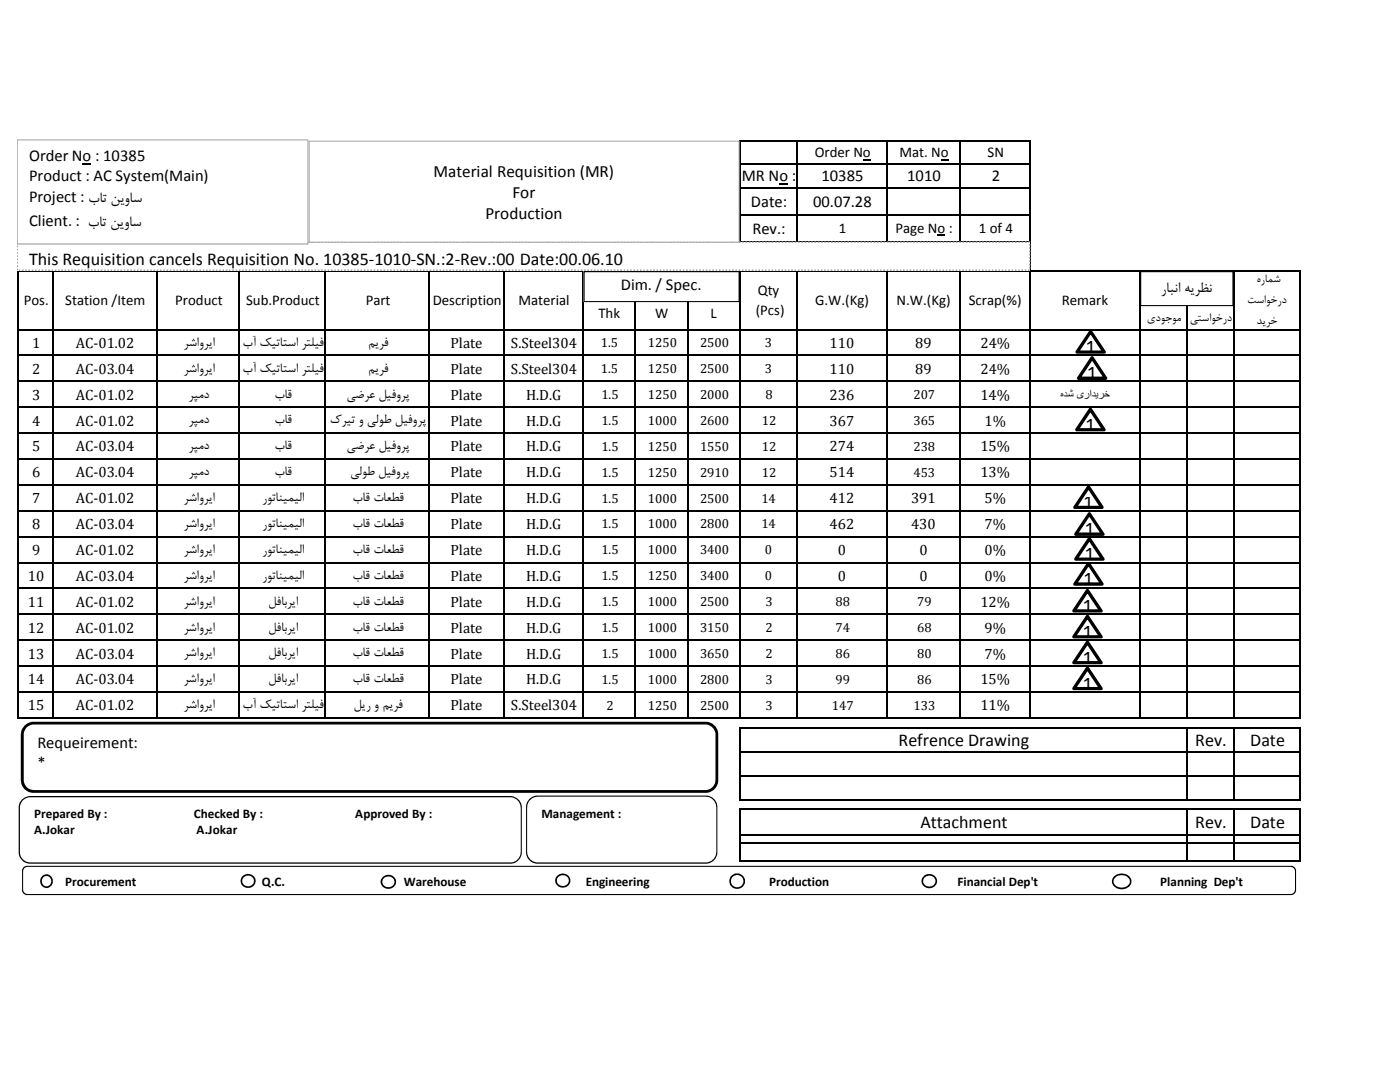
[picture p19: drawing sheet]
<svg xmlns="http://www.w3.org/2000/svg" width="279mm" height="216mm" viewBox="0 0 279 216" stroke-linecap="round" stroke-linejoin="round" font-family="sans-serif">
<defs><g id="words">
<g font-size="3.6">
<text x="5.8" y="52.9">This Requisition cancels Requisition No. 10385‐1010‐SN.:2‐Rev.:00 Date:00.06.10</text>
<text x="216.7" y="70.4">1</text>
<text x="216.9" y="75.6">1</text>
<text x="216.6" y="85.9">1</text>
<text x="216.2" y="101.4">1</text>
<text x="216.4" y="106.8">1</text>
<text x="216.4" y="111.8">1</text>
<text x="216.2" y="116.8">1</text>
<text x="216" y="122.1">1</text>
<text x="216" y="127.3">1</text>
<text x="216" y="132.4">1</text>
<text x="216" y="137.6">1</text>
<text x="179.3" y="148.8">Refrence Drawing</text>
<text x="238.5" y="148.9">Rev.</text>
<text x="249.5" y="148.9">Date</text>
<text x="183.7" y="165.2">Attachment</text>
<text x="238.5" y="165.3">Rev.</text>
<text x="249.5" y="165.3">Date</text>
</g>
<g font-size="3.4">
<text x="86.5" y="35.2">Material Requisition (MR)</text>
<text x="102.3" y="39.4">For</text>
<text x="96.9" y="43.6">Production</text>
</g>
<g font-size="3.3">
<text x="5.8" y="32.2">Order No : 10385</text>
<text x="5.8" y="40.3">Project : بات نيواس</text>
<text x="5.8" y="36.2">Product : AC System(Main)</text>
<text x="148" y="36.2">MR No :</text>
<text x="149.9" y="41.2">Date:</text>
<text x="162.3" y="41.2">00.07.28</text>
<text x="164" y="36.2">10385</text>
<text x="181.1" y="36.2">1010</text>
<text x="197.9" y="36.2">2</text>
<text x="5.8" y="45.1">Client. : بات نيواس</text>
<text x="150.2" y="46.6">Rev.:</text>
<text x="123.9" y="57.9">Dim. / Spec.</text>
<text x="231.6" y="58.3">رابان ه</text>
<text x="237.7" y="58.3">يرظن</text>
<text x="7.5" y="149.3">Requeirement:</text>
<text x="7.5" y="153.2">*</text>
</g>
<g font-size="3">
<text x="162.6" y="31.4">Order No</text>
<text x="179.5" y="31.4">Mat. No</text>
<text x="197.1" y="31.4">SN</text>
<text x="167.4" y="46.5">1</text>
<text x="178.7" y="46.5">Page No :</text>
<text x="195.4" y="46.5">1 of 4</text>
<text x="151.2" y="58.9">Qty</text>
<text x="4.7" y="60.9">Pos.</text>
<text x="13" y="60.9">Station /Item</text>
<text x="35" y="60.9">Product</text>
<text x="49.1" y="60.9">Sub.Product</text>
<text x="73" y="60.9">Part</text>
<text x="86.4" y="60.9">Description</text>
<text x="103.5" y="60.9">Material</text>
<text x="119.4" y="63.4">Thk</text>
<text x="130.7" y="63.4">W</text>
<text x="141.8" y="63.4">L</text>
<text x="150.8" y="62.9">(Pcs)</text>
<text x="162.7" y="60.9">G.W.(Kg)</text>
<text x="178.9" y="60.9">N.W.(Kg)</text>
<text x="193.3" y="60.9">Scrap(%)</text>
<text x="211.9" y="60.9">Remark</text>
<text x="6.4" y="69.4">1</text>
<text x="15.2" y="69.4">AC‐01.02</text>
<text x="36.6" y="69">رشاور اي</text>
<text x="48.4" y="69">بآ كيتاتسا رتليف</text>
<text x="73.4" y="69">ميرف</text>
<text x="89.9" y="69.4">Plate</text>
<text x="102" y="69.4">S.Steel304</text>
<text x="165.6" y="69.4">110</text>
<text x="182.7" y="69.4">89</text>
<text x="195.7" y="69.4">24%</text>
<text x="6.4" y="74.6">2</text>
<text x="15.2" y="74.6">AC‐03.04</text>
<text x="36.6" y="74.2">رشاور اي</text>
<text x="48.4" y="74.2">بآ كيتاتسا رتليف</text>
<text x="73.4" y="74.2">ميرف</text>
<text x="89.9" y="74.6">Plate</text>
<text x="102" y="74.6">S.Steel304</text>
<text x="165.6" y="74.6">110</text>
<text x="182.7" y="74.6">89</text>
<text x="195.7" y="74.6">24%</text>
<text x="6.4" y="79.8">3</text>
<text x="15.2" y="79.8">AC‐01.02</text>
<text x="37.6" y="79.3">رپمد</text>
<text x="54.8" y="79.3">باق</text>
<text x="69.2" y="79.3">يضرع ليفورپ</text>
<text x="89.9" y="79.8">Plate</text>
<text x="105" y="79.8">H.D.G</text>
<text x="165.6" y="79.8">236</text>
<text x="195.7" y="79.8">14%</text>
<text x="6.4" y="84.9">4</text>
<text x="15.2" y="84.9">AC‐01.02</text>
<text x="37.6" y="89.7">رپمد</text>
<text x="37.6" y="84.5">رپمد</text>
<text x="54.8" y="84.5">باق</text>
<text x="54.8" y="89.7">باق</text>
<text x="65.8" y="84.5">كريت و يلوط ليفورپ</text>
<text x="69.2" y="89.7">يضرع ليفورپ</text>
<text x="89.9" y="84.9">Plate</text>
<text x="105" y="84.9">H.D.G</text>
<text x="165.6" y="84.9">367</text>
<text x="196.5" y="84.9">1%</text>
<text x="6.4" y="90.1">5</text>
<text x="6.4" y="95.3">6</text>
<text x="15.2" y="90.1">AC‐03.04</text>
<text x="15.2" y="95.3">AC‐03.04</text>
<text x="37.6" y="94.8">رپمد</text>
<text x="54.8" y="94.8">باق</text>
<text x="69.9" y="94.8">يلوط ليفورپ</text>
<text x="89.9" y="90.1">Plate</text>
<text x="89.9" y="95.3">Plate</text>
<text x="105" y="90.1">H.D.G</text>
<text x="105" y="95.3">H.D.G</text>
<text x="165.6" y="90.1">274</text>
<text x="165.6" y="95.2">514</text>
<text x="195.7" y="90.1">15%</text>
<text x="195.7" y="95.2">13%</text>
<text x="6.4" y="100.4">7</text>
<text x="15.2" y="100.4">AC‐01.02</text>
<text x="36.6" y="100">رشاور اي</text>
<text x="52.3" y="100">روتانيميال</text>
<text x="70.4" y="100">باق تاعطق</text>
<text x="89.9" y="100.4">Plate</text>
<text x="105" y="100.4">H.D.G</text>
<text x="165.6" y="100.4">412</text>
<text x="181.8" y="100.4">391</text>
<text x="196.5" y="100.4">5%</text>
<text x="6.4" y="105.6">8</text>
<text x="15.2" y="105.6">AC‐03.04</text>
<text x="36.6" y="105.2">رشاور اي</text>
<text x="52.3" y="105.2">روتانيميال</text>
<text x="70.4" y="105.2">باق تاعطق</text>
<text x="89.9" y="105.6">Plate</text>
<text x="105" y="105.6">H.D.G</text>
<text x="165.6" y="105.6">462</text>
<text x="181.8" y="105.6">430</text>
<text x="196.5" y="105.6">7%</text>
<text x="6.4" y="110.7">9</text>
<text x="15.2" y="110.7">AC‐01.02</text>
<text x="36.6" y="110.3">رشاور اي</text>
<text x="52.3" y="110.3">روتانيميال</text>
<text x="70.4" y="110.3">باق تاعطق</text>
<text x="89.9" y="110.7">Plate</text>
<text x="105" y="110.7">H.D.G</text>
<text x="167.2" y="110.7">0</text>
<text x="183.5" y="110.7">0</text>
<text x="196.5" y="110.7">0%</text>
<text x="5.6" y="115.9">10</text>
<text x="15.2" y="115.9">AC‐03.04</text>
<text x="36.6" y="115.5">رشاور اي</text>
<text x="52.3" y="115.5">روتانيميال</text>
<text x="70.4" y="115.5">باق تاعطق</text>
<text x="89.9" y="115.9">Plate</text>
<text x="105" y="115.9">H.D.G</text>
<text x="167.2" y="115.9">0</text>
<text x="183.5" y="115.9">0</text>
<text x="196.5" y="115.9">0%</text>
<text x="5.6" y="121.1">11</text>
<text x="15.2" y="121.1">AC‐01.02</text>
<text x="36.6" y="120.6">رشاور اي</text>
<text x="36.6" y="125.8">رشاور اي</text>
<text x="53.5" y="120.6">لف بار اي</text>
<text x="53.5" y="125.8">لف بار اي</text>
<text x="70.4" y="120.6">باق تاعطق</text>
<text x="70.4" y="125.8">باق تاعطق</text>
<text x="89.9" y="121.1">Plate</text>
<text x="105" y="121.1">H.D.G</text>
<text x="195.7" y="121.1">12%</text>
<text x="5.6" y="126.2">12</text>
<text x="5.6" y="131.4">13</text>
<text x="15.2" y="126.2">AC‐01.02</text>
<text x="15.2" y="131.4">AC‐03.04</text>
<text x="36.6" y="131">رشاور اي</text>
<text x="53.5" y="131">لف بار اي</text>
<text x="70.4" y="131">باق تاعطق</text>
<text x="89.9" y="126.2">Plate</text>
<text x="89.9" y="131.4">Plate</text>
<text x="105" y="126.2">H.D.G</text>
<text x="105" y="131.4">H.D.G</text>
<text x="196.5" y="126.2">9%</text>
<text x="196.5" y="131.4">7%</text>
<text x="5.6" y="136.6">14</text>
<text x="15.2" y="136.6">AC‐03.04</text>
<text x="36.6" y="136.1">رشاور اي</text>
<text x="53.5" y="136.1">لف بار اي</text>
<text x="70.4" y="136.1">باق تاعطق</text>
<text x="89.9" y="136.6">Plate</text>
<text x="105" y="136.6">H.D.G</text>
<text x="195.7" y="136.6">15%</text>
<text x="5.6" y="141.7">15</text>
<text x="15.2" y="141.7">AC‐01.02</text>
<text x="36.6" y="141.3">رشاور اي</text>
<text x="48.4" y="141.3">بآ كيتاتسا رتليف</text>
<text x="70.5" y="141.3">لير و ميرف</text>
<text x="89.9" y="141.7">Plate</text>
<text x="102" y="141.7">S.Steel304</text>
<text x="195.7" y="141.7">11%</text>
</g>
<g font-size="2.6">
<text x="250.7" y="56.3">هرامش</text>
<text x="228.9" y="64.1">يدوجوم</text>
<text x="237.5" y="64.1">يتساوخرد</text>
<text x="248.9" y="60.5">تساوخرد</text>
<text x="250.8" y="64.7">ديرخ</text>
<text x="119.9" y="69.3">1.5</text>
<text x="129.3" y="69.3">1250</text>
<text x="139.7" y="69.3">2500</text>
<text x="152.7" y="69.3">3</text>
<text x="119.9" y="74.5">1.5</text>
<text x="129.3" y="74.5">1250</text>
<text x="139.7" y="74.5">2500</text>
<text x="152.7" y="74.5">3</text>
<text x="120" y="79.6">1.5</text>
<text x="129.3" y="79.6">1250</text>
<text x="139.7" y="79.6">2000</text>
<text x="152.8" y="79.6">8</text>
<text x="182.3" y="79.6">207</text>
<text x="120" y="84.8">1.5</text>
<text x="120" y="90">1.5</text>
<text x="129.3" y="84.8">1000</text>
<text x="129.3" y="90">1250</text>
<text x="139.7" y="84.8">2600</text>
<text x="139.7" y="90">1550</text>
<text x="152.1" y="84.8">12</text>
<text x="152.1" y="90">12</text>
<text x="182.3" y="84.8">365</text>
<text x="182.3" y="90">238</text>
<text x="120" y="95.1">1.5</text>
<text x="129.3" y="95.1">1250</text>
<text x="139.7" y="95.1">2910</text>
<text x="152.1" y="95.1">12</text>
<text x="182.3" y="95.1">453</text>
<text x="120" y="100.3">1.5</text>
<text x="129.3" y="100.3">1000</text>
<text x="139.7" y="100.3">2500</text>
<text x="151.9" y="100.3">14</text>
<text x="120" y="105.5">1.5</text>
<text x="129.3" y="105.5">1000</text>
<text x="139.7" y="105.5">2800</text>
<text x="151.9" y="105.5">14</text>
<text x="120" y="110.6">1.5</text>
<text x="129.3" y="110.6">1000</text>
<text x="139.7" y="110.6">3400</text>
<text x="152.7" y="110.6">0</text>
<text x="120" y="115.8">1.5</text>
<text x="129.3" y="115.8">1250</text>
<text x="139.7" y="115.8">3400</text>
<text x="152.7" y="115.8">0</text>
<text x="120" y="120.9">1.5</text>
<text x="129.3" y="120.9">1000</text>
<text x="139.7" y="120.9">2500</text>
<text x="152.8" y="120.9">3</text>
<text x="166.8" y="120.9">88</text>
<text x="183" y="120.9">79</text>
<text x="120" y="126.1">1.5</text>
<text x="120" y="131.3">1.5</text>
<text x="129.3" y="126.1">1000</text>
<text x="129.3" y="131.3">1000</text>
<text x="139.7" y="126.1">3150</text>
<text x="139.7" y="131.3">3650</text>
<text x="152.8" y="126.1">2</text>
<text x="152.8" y="131.3">2</text>
<text x="166.8" y="126.1">74</text>
<text x="166.8" y="131.3">86</text>
<text x="183" y="126.1">68</text>
<text x="183" y="131.3">80</text>
<text x="120" y="136.4">1.5</text>
<text x="129.3" y="136.4">1000</text>
<text x="139.7" y="136.4">2800</text>
<text x="152.8" y="136.4">3</text>
<text x="166.8" y="136.4">99</text>
<text x="183" y="136.4">86</text>
<text x="121" y="141.6">2</text>
<text x="129.3" y="141.6">1250</text>
<text x="139.7" y="141.6">2500</text>
<text x="152.8" y="141.6">3</text>
<text x="166" y="141.6">147</text>
<text x="182.3" y="141.6">133</text>
<text x="6.8" y="163.3">Prepared By :</text>
<text x="6.8" y="166.5">A.Jokar</text>
<text x="38.7" y="163.3">Checked By :</text>
<text x="39.2" y="166.5">A.Jokar</text>
<text x="70.9" y="163.3">Approved By :</text>
<text x="108.1" y="163.2">Management :</text>
<text x="13" y="176.8">Procurement</text>
<text x="52.3" y="176.8">Q.C.</text>
<text x="80.6" y="176.8">Warehouse</text>
<text x="116.9" y="176.8">Engineering</text>
<text x="153.5" y="176.8">Production</text>
<text x="191.1" y="176.8">Financial Dep't</text>
<text x="231.6" y="176.8">Planning Dep't</text>
</g>
<text font-size="2.3" x="211.6" y="79.4">هدش یراديرخ</text>
</g></defs>
<path d="M155.5 36.6h1.8v.2h-1.8zM172.2 31.7h1.6v.3h-1.6zM187.8 31.7h1.6v.3h-1.6zM187.1 46.9h1.6v.2h-1.6z" fill="#000"/>
<g fill="none" stroke="#000" stroke-width=".3">
<path d="M147.6 27.9v20.4M147.8 28h58M147.8 32.7h58M147.8 37.4h58M159.1 28.2v20.1M177 28.2v20.1M191.6 28.2v20.1M205.6 28.2v115.2M3.6 53.9v89.5M3.7 54h255.9M10.6 54.2v89.2M31.4 54.2v89.2"/>
<path d="M47.8 54.2v89.2M64.9 54.2v89.2M85.7 54.2v89.2M100.5 54.2v89.2M116.4 54.2v89.2M126.8 54.2v89.2M137.2 54.2v89.2M147.6 54.2v89.2M147.8 42.8h58M147.8 48.2h58M159.1 54.2v89.2M177 54.2v89.2"/>
<path d="M191.6 54.2v89.2M227.5 54.2v89.2M236.8 54.2v89.2M246.2 54.2v89.2M259.4 54.2v89.2M3.7 65.8h255.9M3.7 70.9h255.9M3.7 76.1h255.9M3.7 81.3h255.9M3.7 86.4h255.9M3.7 91.6h255.9M3.7 96.8h255.9"/>
<path d="M3.7 101.9h255.9M3.7 107.1h255.9M3.7 112.2h255.9M3.7 117.4h255.9M3.7 122.6h255.9M3.7 127.7h255.9M3.7 132.9h255.9M3.7 138.1h255.9M3.7 143.2h255.9M147.6 145.2v14.6M147.8 145.4h111.8M147.8 150.1h111.8"/>
<path d="M147.8 154.7h111.8M147.8 159.7h111.8M236.8 145.5v14.3M246.2 145.5v14.3M259.4 145.5v14.3M147.6 161.4v10.6M147.8 161.5h111.8M147.8 166.7h111.8M147.8 168.3h111.8M147.8 171.8h111.8M236.8 161.7v10.3M246.2 161.7v10.3"/>
<path d="M259.4 161.7v10.3"/>
</g>
<path d="M227.6 54.2h18.4v6.8h-18.4z" fill="#fff"/>
<path d="M227.5 54.1h18.5l.2 .1-.1 6.9h-18.5l-.1-.1zM227.8 54.2v6.8l-.2-.1h18.4v.1v-6.8v.1h-18.4z" fill="#000"/>
<path d="M116.5 54.2h31v6h-31z" fill="#fff"/>
<path d="M116.5 54.1h31l.1 .1v6l-31.1 .1-.1-.1zM116.5 54.3l.2-.1v6l-.2-.1h31l-.1 .1v-6l.1 .1z" fill="#000"/>
<path d="M3.4 48.3h202.1v5.6h-202.1z" fill="#fff"/>
<path d="M3.4 53.6h.2v.3h-.2zM3.4 52.9h.2v.4h-.2zM3.4 52.3h.2v.3h-.2zM3.4 51.6h.2v.3h-.2zM3.4 51h.2v.3h-.2zM3.4 50.3h.2v.3h-.2zM3.4 49.7h.2v.3h-.2zM3.4 49h.2v.3h-.2zM3.4 48.3h.2v.3h-.2zM3.8 48.2h.3v.3h-.3zM4.4 48.2h.3v.3h-.3zM5.1 48.2h.3v.3h-.3zM5.7 48.2h.4v.3h-.4zM6.4 48.2h.3v.3h-.3zM7 48.2h.4v.3h-.4zM7.7 48.2h.3v.3h-.3zM8.3 48.2h.4v.3h-.4zM9 48.2h.4v.3h-.4zM9.7 48.2h.3v.3h-.3zM10.3 48.2h.4v.3h-.4zM11 48.2h.3v.3h-.3zM11.6 48.2h.4v.3h-.4zM12.3 48.2h.3v.3h-.3zM13 48.2h.3v.3h-.3zM13.6 48.2h.3v.3h-.3zM14.3 48.2h.3v.3h-.3zM14.9 48.2h.3v.3h-.3zM15.6 48.2h.3v.3h-.3zM16.2 48.2h.4v.3h-.4zM16.9 48.2h.3v.3h-.3zM17.5 48.2h.4v.3h-.4zM18.2 48.2h.3v.3h-.3zM18.8 48.2h.4v.3h-.4zM19.5 48.2h.4v.3h-.4zM20.2 48.2h.3v.3h-.3zM20.8 48.2h.4v.3h-.4zM21.5 48.2h.3v.3h-.3zM22.1 48.2h.4v.3h-.4zM22.8 48.2h.3v.3h-.3zM23.5 48.2h.3v.3h-.3zM24.1 48.2h.3v.3h-.3zM24.8 48.2h.3v.3h-.3zM25.4 48.2h.3v.3h-.3zM26.1 48.2h.3v.3h-.3zM26.7 48.2h.4v.3h-.4zM27.4 48.2h.3v.3h-.3zM28 48.2h.4v.3h-.4zM28.7 48.2h.3v.3h-.3zM29.3 48.2h.4v.3h-.4zM30 48.2h.4v.3h-.4zM30.6 48.2h.4v.3h-.4zM31.3 48.2h.4v.3h-.4zM32 48.2h.3v.3h-.3zM32.6 48.2h.4v.3h-.4zM33.3 48.2h.3v.3h-.3zM34 48.2h.3v.3h-.3zM34.6 48.2h.3v.3h-.3zM35.3 48.2h.3v.3h-.3zM35.9 48.2h.3v.3h-.3zM36.6 48.2h.3v.3h-.3zM37.2 48.2h.3v.3h-.3zM37.9 48.2h.3v.3h-.3zM38.5 48.2h.4v.3h-.4zM39.2 48.2h.3v.3h-.3zM39.8 48.2h.4v.3h-.4zM40.5 48.2h.4v.3h-.4zM41.1 48.2h.4v.3h-.4zM41.8 48.2h.4v.3h-.4zM42.5 48.2h.3v.3h-.3zM43.1 48.2h.4v.3h-.4zM43.8 48.2h.3v.3h-.3zM44.4 48.2h.4v.3h-.4zM45.1 48.2h.3v.3h-.3zM45.8 48.2h.3v.3h-.3zM46.4 48.2h.3v.3h-.3zM47.1 48.2h.3v.3h-.3zM47.7 48.2h.3v.3h-.3zM48.4 48.2h.3v.3h-.3zM49 48.2h.4v.3h-.4zM49.7 48.2h.3v.3h-.3zM50.3 48.2h.4v.3h-.4zM51 48.2h.4v.3h-.4zM51.6 48.2h.4v.3h-.4zM52.3 48.2h.4v.3h-.4zM53 48.2h.3v.3h-.3zM53.6 48.2h.4v.3h-.4zM54.3 48.2h.3v.3h-.3zM54.9 48.2h.4v.3h-.4zM55.6 48.2h.3v.3h-.3zM56.3 48.2h.3v.3h-.3zM56.9 48.2h.3v.3h-.3zM57.6 48.2h.3v.3h-.3zM58.2 48.2h.3v.3h-.3zM58.9 48.2h.3v.3h-.3zM59.5 48.2h.4v.3h-.4zM60.2 48.2h.3v.3h-.3zM60.8 48.2h.4v.3h-.4zM61.5 48.2h.3v.3h-.3zM62.1 48.2h.4v.3h-.4zM62.8 48.2h.4v.3h-.4zM63.5 48.2h.3v.3h-.3zM64.1 48.2h.4v.3h-.4zM64.8 48.2h.3v.3h-.3zM65.4 48.2h.4v.3h-.4zM66.1 48.2h.3v.3h-.3zM66.8 48.2h.3v.3h-.3zM67.4 48.2h.3v.3h-.3zM68.1 48.2h.3v.3h-.3zM68.7 48.2h.3v.3h-.3zM69.4 48.2h.3v.3h-.3zM70 48.2h.4v.3h-.4zM70.7 48.2h.3v.3h-.3zM71.3 48.2h.4v.3h-.4zM72 48.2h.3v.3h-.3zM72.6 48.2h.4v.3h-.4zM73.3 48.2h.4v.3h-.4zM74 48.2h.3v.3h-.3zM74.6 48.2h.4v.3h-.4zM75.3 48.2h.3v.3h-.3zM75.9 48.2h.4v.3h-.4zM76.6 48.2h.3v.3h-.3zM77.3 48.2h.3v.3h-.3zM77.9 48.2h.3v.3h-.3zM78.6 48.2h.3v.3h-.3zM79.2 48.2h.3v.3h-.3zM79.9 48.2h.3v.3h-.3zM80.5 48.2h.4v.3h-.4zM81.2 48.2h.3v.3h-.3zM81.8 48.2h.4v.3h-.4zM82.5 48.2h.3v.3h-.3zM83.1 48.2h.4v.3h-.4zM83.8 48.2h.4v.3h-.4zM84.5 48.2h.3v.3h-.3zM85.1 48.2h.4v.3h-.4zM85.8 48.2h.3v.3h-.3zM86.4 48.2h.4v.3h-.4zM87.1 48.2h.3v.3h-.3zM87.8 48.2h.3v.3h-.3zM88.4 48.2h.3v.3h-.3zM89.1 48.2h.3v.3h-.3zM89.7 48.2h.3v.3h-.3zM90.4 48.2h.3v.3h-.3zM91 48.2h.4v.3h-.4zM91.7 48.2h.3v.3h-.3zM92.3 48.2h.4v.3h-.4zM93 48.2h.3v.3h-.3zM93.6 48.2h.4v.3h-.4zM94.3 48.2h.4v.3h-.4zM95 48.2h.3v.3h-.3zM95.6 48.2h.4v.3h-.4zM96.3 48.2h.3v.3h-.3zM96.9 48.2h.4v.3h-.4zM97.6 48.2h.3v.3h-.3zM98.3 48.2h.3v.3h-.3zM98.9 48.2h.3v.3h-.3zM99.6 48.2h.3v.3h-.3zM100.2 48.2h.3v.3h-.3zM100.9 48.2h.3v.3h-.3zM101.5 48.2h.4v.3h-.4zM102.2 48.2h.3v.3h-.3zM102.8 48.2h.4v.3h-.4zM103.5 48.2h.3v.3h-.3zM104.1 48.2h.4v.3h-.4zM104.8 48.2h.4v.3h-.4zM105.5 48.2h.3v.3h-.3zM106.1 48.2h.4v.3h-.4zM106.8 48.2h.3v.3h-.3zM107.4 48.2h.4v.3h-.4zM108.1 48.2h.3v.3h-.3zM108.8 48.2h.3v.3h-.3zM109.4 48.2h.3v.3h-.3zM110.1 48.2h.3v.3h-.3zM110.7 48.2h.3v.3h-.3zM111.4 48.2h.3v.3h-.3zM112 48.2h.4v.3h-.4zM112.7 48.2h.3v.3h-.3zM113.3 48.2h.4v.3h-.4zM114 48.2h.3v.3h-.3zM114.6 48.2h.4v.3h-.4zM115.3 48.2h.4v.3h-.4zM116 48.2h.3v.3h-.3zM116.6 48.2h.4v.3h-.4zM117.3 48.2h.3v.3h-.3zM117.9 48.2h.4v.3h-.4zM118.6 48.2h.3v.3h-.3zM119.3 48.2h.3v.3h-.3zM119.9 48.2h.3v.3h-.3zM120.6 48.2h.3v.3h-.3zM121.2 48.2h.3v.3h-.3zM121.9 48.2h.3v.3h-.3zM122.5 48.2h.4v.3h-.4zM123.2 48.2h.3v.3h-.3zM123.8 48.2h.4v.3h-.4zM124.5 48.2h.3v.3h-.3zM125.1 48.2h.4v.3h-.4zM125.8 48.2h.4v.3h-.4zM126.4 48.2h.4v.3h-.4zM127.1 48.2h.4v.3h-.4zM127.8 48.2h.3v.3h-.3zM128.4 48.2h.4v.3h-.4zM129.1 48.2h.3v.3h-.3zM129.8 48.2h.3v.3h-.3zM130.4 48.2h.3v.3h-.3zM131.1 48.2h.3v.3h-.3zM131.7 48.2h.3v.3h-.3zM132.4 48.2h.3v.3h-.3zM133 48.2h.3v.3h-.3zM133.7 48.2h.3v.3h-.3zM134.3 48.2h.4v.3h-.4zM135 48.2h.3v.3h-.3zM135.6 48.2h.4v.3h-.4zM136.3 48.2h.4v.3h-.4zM136.9 48.2h.4v.3h-.4zM137.6 48.2h.4v.3h-.4zM138.3 48.2h.3v.3h-.3zM138.9 48.2h.4v.3h-.4zM139.6 48.2h.3v.3h-.3zM140.3 48.2h.3v.3h-.3zM140.9 48.2h.3v.3h-.3zM141.6 48.2h.3v.3h-.3zM142.2 48.2h.3v.3h-.3zM142.9 48.2h.3v.3h-.3zM143.5 48.2h.3v.3h-.3zM144.2 48.2h.3v.3h-.3zM144.8 48.2h.4v.3h-.4zM145.5 48.2h.3v.3h-.3zM146.1 48.2h.4v.3h-.4zM146.8 48.2h.4v.3h-.4zM147.4 48.2h.4v.3h-.4zM148.1 48.2h.4v.3h-.4zM148.8 48.2h.3v.3h-.3zM149.4 48.2h.4v.3h-.4zM150.1 48.2h.3v.3h-.3zM150.7 48.2h.4v.3h-.4zM151.4 48.2h.3v.3h-.3zM152.1 48.2h.3v.3h-.3zM152.7 48.2h.3v.3h-.3zM153.4 48.2h.3v.3h-.3zM154 48.2h.3v.3h-.3zM154.7 48.2h.3v.3h-.3zM155.3 48.2h.4v.3h-.4zM156 48.2h.3v.3h-.3zM156.6 48.2h.4v.3h-.4zM157.3 48.2h.3v.3h-.3zM157.9 48.2h.4v.3h-.4zM158.6 48.2h.4v.3h-.4zM159.3 48.2h.3v.3h-.3zM159.9 48.2h.4v.3h-.4zM160.6 48.2h.3v.3h-.3zM161.2 48.2h.4v.3h-.4zM161.9 48.2h.3v.3h-.3zM162.6 48.2h.3v.3h-.3zM163.2 48.2h.3v.3h-.3zM163.9 48.2h.3v.3h-.3zM164.5 48.2h.3v.3h-.3zM165.2 48.2h.3v.3h-.3zM165.8 48.2h.4v.3h-.4zM166.5 48.2h.3v.3h-.3zM167.1 48.2h.4v.3h-.4zM167.8 48.2h.3v.3h-.3zM168.4 48.2h.4v.3h-.4zM169.1 48.2h.4v.3h-.4zM169.8 48.2h.3v.3h-.3zM170.4 48.2h.4v.3h-.4zM171.1 48.2h.3v.3h-.3zM171.7 48.2h.4v.3h-.4zM172.4 48.2h.3v.3h-.3zM173.1 48.2h.3v.3h-.3zM173.7 48.2h.3v.3h-.3zM174.4 48.2h.3v.3h-.3zM175 48.2h.3v.3h-.3zM175.7 48.2h.3v.3h-.3zM176.3 48.2h.4v.3h-.4zM177 48.2h.3v.3h-.3zM177.6 48.2h.4v.3h-.4zM178.3 48.2h.3v.3h-.3zM178.9 48.2h.4v.3h-.4zM179.6 48.2h.4v.3h-.4zM180.3 48.2h.3v.3h-.3zM180.9 48.2h.4v.3h-.4zM181.6 48.2h.3v.3h-.3zM182.2 48.2h.4v.3h-.4zM182.9 48.2h.3v.3h-.3zM183.6 48.2h.3v.3h-.3zM184.2 48.2h.3v.3h-.3zM184.9 48.2h.3v.3h-.3zM185.5 48.2h.3v.3h-.3zM186.2 48.2h.3v.3h-.3zM186.8 48.2h.4v.3h-.4zM187.5 48.2h.3v.3h-.3zM188.1 48.2h.4v.3h-.4zM188.8 48.2h.3v.3h-.3zM189.4 48.2h.4v.3h-.4zM190.1 48.2h.4v.3h-.4zM190.8 48.2h.3v.3h-.3zM191.4 48.2h.4v.3h-.4zM192.1 48.2h.3v.3h-.3zM192.7 48.2h.4v.3h-.4zM193.4 48.2h.3v.3h-.3zM194.1 48.2h.3v.3h-.3zM194.7 48.2h.3v.3h-.3zM195.4 48.2h.3v.3h-.3zM196 48.2h.3v.3h-.3zM196.7 48.2h.3v.3h-.3zM197.3 48.2h.4v.3h-.4zM198 48.2h.3v.3h-.3zM198.6 48.2h.4v.3h-.4zM199.3 48.2h.3v.3h-.3zM199.9 48.2h.4v.3h-.4zM200.6 48.2h.4v.3h-.4zM201.3 48.2h.3v.3h-.3zM201.9 48.2h.4v.3h-.4zM202.6 48.2h.3v.3h-.3zM203.2 48.2h.4v.3h-.4zM203.9 48.2h.3v.3h-.3zM204.6 48.2h.3v.3h-.3zM205.2 48.2h.4l.1 .1h-.3l.1 .2h-.3zM205.4 48.7h.3v.3h-.3zM205.4 49.3h.3v.4h-.3zM205.4 50h.3v.3h-.3zM205.4 50.6h.3v.4h-.3zM205.4 51.3h.3v.3h-.3zM205.4 51.9h.3v.4h-.3zM205.4 52.6h.3v.4h-.3zM205.4 53.3h.3v.3h-.3zM205.1 53.8h.4v.3h-.4zM204.5 53.8h.3v.3h-.3zM203.8 53.8h.4v.3h-.4zM203.2 53.8h.3v.3h-.3zM202.5 53.8h.4v.3h-.4zM201.9 53.8h.3v.3h-.3zM201.2 53.8h.3v.3h-.3zM200.6 53.8h.3v.3h-.3zM199.9 53.8h.3v.3h-.3zM199.3 53.8h.3v.3h-.3zM198.6 53.8h.3v.3h-.3zM198 53.8h.2v.3h-.2zM197.3 53.8h.3v.3h-.3zM196.6 53.8h.3v.3h-.3zM196 53.8h.3v.3h-.3zM195.3 53.8h.3v.3h-.3zM194.6 53.8h.4v.3h-.4zM194 53.8h.3v.3h-.3zM193.3 53.8h.4v.3h-.4zM192.7 53.8h.3v.3h-.3zM192 53.8h.4v.3h-.4zM191.4 53.8h.3v.3h-.3zM190.7 53.8h.4v.3h-.4zM190.1 53.8h.3v.3h-.3zM189.4 53.8h.3v.3h-.3zM188.8 53.8h.3v.3h-.3zM188.1 53.8h.3v.3h-.3zM187.5 53.8h.2v.3h-.2zM186.8 53.8h.3v.3h-.3zM186.1 53.8h.3v.3h-.3zM185.5 53.8h.3v.3h-.3zM184.8 53.8h.3v.3h-.3zM184.2 53.8h.3v.3h-.3zM183.5 53.8h.3v.3h-.3zM182.8 53.8h.4v.3h-.4zM182.2 53.8h.3v.3h-.3zM181.5 53.8h.4v.3h-.4zM180.9 53.8h.3v.3h-.3zM180.2 53.8h.4v.3h-.4zM179.6 53.8h.3v.3h-.3zM178.9 53.8h.3v.3h-.3zM178.3 53.8h.3v.3h-.3zM177.6 53.8h.3v.3h-.3zM177 53.8h.2v.3h-.2zM176.3 53.8h.3v.3h-.3zM175.6 53.8h.3v.3h-.3zM175 53.8h.3v.3h-.3zM174.3 53.8h.3v.3h-.3zM173.7 53.8h.3v.3h-.3zM173 53.8h.3v.3h-.3zM172.3 53.8h.4v.3h-.4zM171.7 53.8h.3v.3h-.3zM171 53.8h.4v.3h-.4zM170.4 53.8h.3v.3h-.3zM169.7 53.8h.4v.3h-.4zM169.1 53.8h.3v.3h-.3zM168.4 53.8h.3v.3h-.3zM167.8 53.8h.3v.3h-.3zM167.1 53.8h.3v.3h-.3zM166.5 53.8h.3v.3h-.3zM165.8 53.8h.3v.3h-.3zM165.1 53.8h.3v.3h-.3zM164.5 53.8h.3v.3h-.3zM163.8 53.8h.3v.3h-.3zM163.2 53.8h.3v.3h-.3zM162.5 53.8h.3v.3h-.3zM161.8 53.8h.4v.3h-.4zM161.2 53.8h.3v.3h-.3zM160.5 53.8h.4v.3h-.4zM159.9 53.8h.3v.3h-.3zM159.2 53.8h.4v.3h-.4zM158.6 53.8h.3v.3h-.3zM157.9 53.8h.3v.3h-.3zM157.3 53.8h.3v.3h-.3zM156.6 53.8h.3v.3h-.3zM156 53.8h.3v.3h-.3zM155.3 53.8h.3v.3h-.3zM154.6 53.8h.3v.3h-.3zM154 53.8h.3v.3h-.3zM153.3 53.8h.3v.3h-.3zM152.7 53.8h.3v.3h-.3zM152 53.8h.3v.3h-.3zM151.3 53.8h.4v.3h-.4zM150.7 53.8h.3v.3h-.3zM150 53.8h.4v.3h-.4zM149.4 53.8h.3v.3h-.3zM148.7 53.8h.4v.3h-.4zM148.1 53.8h.3v.3h-.3zM147.4 53.8h.3v.3h-.3zM146.8 53.8h.3v.3h-.3zM146.1 53.8h.3v.3h-.3zM145.5 53.8h.3v.3h-.3zM144.8 53.8h.3v.3h-.3zM144.1 53.8h.3v.3h-.3zM143.5 53.8h.3v.3h-.3zM142.8 53.8h.3v.3h-.3zM142.2 53.8h.3v.3h-.3zM141.5 53.8h.3v.3h-.3zM140.8 53.8h.4v.3h-.4zM140.2 53.8h.3v.3h-.3zM139.5 53.8h.4v.3h-.4zM138.9 53.8h.3v.3h-.3zM138.2 53.8h.4v.3h-.4zM137.6 53.8h.3v.3h-.3zM136.9 53.8h.3v.3h-.3zM136.3 53.8h.3v.3h-.3zM135.6 53.8h.3v.3h-.3zM135 53.8h.3v.3h-.3zM134.3 53.8h.3v.3h-.3zM133.6 53.8h.3v.3h-.3zM133 53.8h.3v.3h-.3zM132.3 53.8h.3v.3h-.3zM131.7 53.8h.3v.3h-.3zM131 53.8h.3v.3h-.3zM130.3 53.8h.4v.3h-.4zM129.7 53.8h.3v.3h-.3zM129 53.8h.4v.3h-.4zM128.4 53.8h.3v.3h-.3zM127.7 53.8h.4v.3h-.4zM127.1 53.8h.3v.3h-.3zM126.4 53.8h.3v.3h-.3zM125.8 53.8h.3v.3h-.3zM125.1 53.8h.3v.3h-.3zM124.5 53.8h.3v.3h-.3zM123.8 53.8h.3v.3h-.3zM123.1 53.8h.3v.3h-.3zM122.5 53.8h.3v.3h-.3zM121.8 53.8h.3v.3h-.3zM121.2 53.8h.3v.3h-.3zM120.5 53.8h.3v.3h-.3zM119.8 53.8h.4v.3h-.4zM119.2 53.8h.3v.3h-.3zM118.5 53.8h.4v.3h-.4zM117.9 53.8h.3v.3h-.3zM117.2 53.8h.4v.3h-.4zM116.6 53.8h.3v.3h-.3zM115.9 53.8h.3v.3h-.3zM115.3 53.8h.3v.3h-.3zM114.6 53.8h.3v.3h-.3zM114 53.8h.3v.3h-.3zM113.3 53.8h.3v.3h-.3zM112.6 53.8h.3v.3h-.3zM112 53.8h.3v.3h-.3zM111.3 53.8h.3v.3h-.3zM110.7 53.8h.3v.3h-.3zM110 53.8h.3v.3h-.3zM109.3 53.8h.4v.3h-.4zM108.7 53.8h.3v.3h-.3zM108 53.8h.4v.3h-.4zM107.4 53.8h.3v.3h-.3zM106.7 53.8h.4v.3h-.4zM106.1 53.8h.3v.3h-.3zM105.4 53.8h.3v.3h-.3zM104.8 53.8h.3v.3h-.3zM104.1 53.8h.3v.3h-.3zM103.5 53.8h.3v.3h-.3zM102.8 53.8h.3v.3h-.3zM102.2 53.8h.2v.3h-.2zM101.5 53.8h.3v.3h-.3zM100.8 53.8h.3v.3h-.3zM100.2 53.8h.3v.3h-.3zM99.5 53.8h.3v.3h-.3zM98.8 53.8h.4v.3h-.4zM98.2 53.8h.3v.3h-.3zM97.5 53.8h.4v.3h-.4zM96.9 53.8h.3v.3h-.3zM96.2 53.8h.4v.3h-.4zM95.6 53.8h.3v.3h-.3zM94.9 53.8h.3v.3h-.3zM94.3 53.8h.3v.3h-.3zM93.6 53.8h.3v.3h-.3zM93 53.8h.3v.3h-.3zM92.3 53.8h.3v.3h-.3zM91.7 53.8h.2v.3h-.2zM91 53.8h.3v.3h-.3zM90.3 53.8h.3v.3h-.3zM89.7 53.8h.3v.3h-.3zM89 53.8h.3v.3h-.3zM88.3 53.8h.4v.3h-.4zM87.7 53.8h.3v.3h-.3zM87 53.8h.4v.3h-.4zM86.4 53.8h.3v.3h-.3zM85.7 53.8h.4v.3h-.4zM85.1 53.8h.3v.3h-.3zM84.4 53.8h.4v.3h-.4zM83.8 53.8h.3v.3h-.3zM83.1 53.8h.3v.3h-.3zM82.5 53.8h.3v.3h-.3zM81.8 53.8h.3v.3h-.3zM81.2 53.8h.2v.3h-.2zM80.5 53.8h.3v.3h-.3zM79.8 53.8h.3v.3h-.3zM79.2 53.8h.3v.3h-.3zM78.5 53.8h.3v.3h-.3zM77.9 53.8h.3v.3h-.3zM77.2 53.8h.3v.3h-.3zM76.5 53.8h.4v.3h-.4zM75.9 53.8h.3v.3h-.3zM75.2 53.8h.4v.3h-.4zM74.6 53.8h.3v.3h-.3zM73.9 53.8h.4v.3h-.4zM73.3 53.8h.3v.3h-.3zM72.6 53.8h.3v.3h-.3zM72 53.8h.3v.3h-.3zM71.3 53.8h.3v.3h-.3zM70.7 53.8h.3v.3h-.3zM70 53.8h.3v.3h-.3zM69.3 53.8h.3v.3h-.3zM68.7 53.8h.3v.3h-.3zM68 53.8h.3v.3h-.3zM67.4 53.8h.3v.3h-.3zM66.7 53.8h.3v.3h-.3zM66 53.8h.4v.3h-.4zM65.4 53.8h.3v.3h-.3zM64.7 53.8h.4v.3h-.4zM64.1 53.8h.3v.3h-.3zM63.4 53.8h.4v.3h-.4zM62.8 53.8h.3v.3h-.3zM62.1 53.8h.3v.3h-.3zM61.5 53.8h.3v.3h-.3zM60.8 53.8h.3v.3h-.3zM60.2 53.8h.3v.3h-.3zM59.5 53.8h.3v.3h-.3zM58.8 53.8h.3v.3h-.3zM58.2 53.8h.3v.3h-.3zM57.5 53.8h.3v.3h-.3zM56.9 53.8h.3v.3h-.3zM56.2 53.8h.3v.3h-.3zM55.5 53.8h.4v.3h-.4zM54.9 53.8h.3v.3h-.3zM54.2 53.8h.4v.3h-.4zM53.6 53.8h.3v.3h-.3zM52.9 53.8h.4v.3h-.4zM52.3 53.8h.3v.3h-.3zM51.6 53.8h.3v.3h-.3zM51 53.8h.3v.3h-.3zM50.3 53.8h.3v.3h-.3zM49.7 53.8h.3v.3h-.3zM49 53.8h.3v.3h-.3zM48.3 53.8h.3v.3h-.3zM47.7 53.8h.3v.3h-.3zM47 53.8h.3v.3h-.3zM46.4 53.8h.3v.3h-.3zM45.7 53.8h.3v.3h-.3zM45 53.8h.4v.3h-.4zM44.4 53.8h.3v.3h-.3zM43.7 53.8h.4v.3h-.4zM43.1 53.8h.3v.3h-.3zM42.4 53.8h.4v.3h-.4zM41.8 53.8h.3v.3h-.3zM41.1 53.8h.3v.3h-.3zM40.5 53.8h.3v.3h-.3zM39.8 53.8h.3v.3h-.3zM39.2 53.8h.3v.3h-.3zM38.5 53.8h.3v.3h-.3zM37.8 53.8h.3v.3h-.3zM37.2 53.8h.3v.3h-.3zM36.5 53.8h.3v.3h-.3zM35.9 53.8h.3v.3h-.3zM35.2 53.8h.3v.3h-.3zM34.5 53.8h.4v.3h-.4zM33.9 53.8h.3v.3h-.3zM33.2 53.8h.4v.3h-.4zM32.6 53.8h.3v.3h-.3zM31.9 53.8h.4v.3h-.4zM31.3 53.8h.3v.3h-.3zM30.6 53.8h.3v.3h-.3zM30 53.8h.3v.3h-.3zM29.3 53.8h.3v.3h-.3zM28.7 53.8h.3v.3h-.3zM28 53.8h.3v.3h-.3zM27.3 53.8h.3v.3h-.3zM26.7 53.8h.3v.3h-.3zM26 53.8h.3v.3h-.3zM25.4 53.8h.3v.3h-.3zM24.7 53.8h.3v.3h-.3zM24 53.8h.4v.3h-.4zM23.4 53.8h.3v.3h-.3zM22.7 53.8h.4v.3h-.4zM22.1 53.8h.3v.3h-.3zM21.4 53.8h.4v.3h-.4zM20.8 53.8h.3v.3h-.3zM20.1 53.8h.3v.3h-.3zM19.5 53.8h.3v.3h-.3zM18.8 53.8h.3v.3h-.3zM18.2 53.8h.3v.3h-.3zM17.5 53.8h.3v.3h-.3zM16.8 53.8h.3v.3h-.3zM16.2 53.8h.3v.3h-.3zM15.5 53.8h.3v.3h-.3zM14.9 53.8h.3v.3h-.3zM14.2 53.8h.3v.3h-.3zM13.5 53.8h.4v.3h-.4zM12.9 53.8h.3v.3h-.3zM12.2 53.8h.4v.3h-.4zM11.6 53.8h.3v.3h-.3zM10.9 53.8h.4v.3h-.4zM10.3 53.8h.3v.3h-.3zM9.6 53.8h.3v.3h-.3zM9 53.8h.3v.3h-.3zM8.3 53.8h.3v.3h-.3zM7.7 53.8h.3v.3h-.3zM7 53.8h.3v.3h-.3zM6.3 53.8h.3v.3h-.3zM5.7 53.8h.3v.3h-.3zM5 53.8h.3v.3h-.3zM4.4 53.8h.3v.3h-.3zM3.7 53.8h.3v.3h-.3z" fill="#a6a6a6"/>
<path d="M61.7 28.2h85.8v20.1h-85.8z" fill="#fff"/>
<path d="M61.6 28.1h85.9l.1 .1v20.1l-.1 .1h-85.8zM61.7 28.3l.1-.1v20.1l-.1-.1h85.8l-.1 .1v-20.1l.1 .1z" fill="#a6a6a6"/>
<path d="M5.1 144.9l1-.5 .6-.1h134.1a2.27 2.27 0 0 1 2.2 2.3v9.1a2.26 2.26 0 0 1-2.2 2.2h-134.1a2.27 2.27 0 0 1-2.3-2.2v-9.1l.1-.7z" fill-rule="evenodd" fill="#fff"/>
<path d="M4.8 144.9a2.46 2.46 0 0 1 1.9-.9h134.4a2.56 2.56 0 0 1 2.2 2.3v9.6a2.56 2.56 0 0 1-2.2 2.3h-134.4a2.56 2.56 0 0 1-2.6-2.5v-9.1l.2-.8zM5.5 145l-.4 .5-.4 .8v9.4a2.03 2.03 0 0 0 2 1.9h134.3a2.05 2.05 0 0 0 1.8-1.9v-9.3a2.1 2.1 0 0 0-1.8-1.8h-134.3l-.6 .1z" fill="#000"/>
<path d="M4.5 159.6l1-.6h.6h95.7a2.19 2.19 0 0 1 2.2 2.2v8.8a2.19 2.19 0 0 1-2.2 2.2h-95.7a2.19 2.19 0 0 1-2.2-2.2v-8.8v-.6z" fill-rule="evenodd" fill="#fff"/>
<path d="M4.3 159.6a2.45 2.45 0 0 1 1.8-.8h96a2.38 2.38 0 0 1 2 2.2v9.3a2.34 2.34 0 0 1-2 2h-96a2.33 2.33 0 0 1-2.4-2.3v-9l.3-1zM4.6 159.7l-.6 1.3v9a2.05 2.05 0 0 0 2.1 2.1h95.9a2.1 2.1 0 0 0 1.9-2.1v-8.8a2.16 2.16 0 0 0-1.8-2.1h-96l-.8 .1z" fill="#000"/>
<path d="M105.7 159.5l1-.6 .6-.1h33.5a2.22 2.22 0 0 1 2.2 2.3v8.9a2.19 2.19 0 0 1-2.2 2.2h-33.5a2.22 2.22 0 0 1-2.2-2.2v-8.9l.1-.6z" fill-rule="evenodd" fill="#fff"/>
<path d="M105.6 159.5a2.21 2.21 0 0 1 1.7-.7h33.8a2.33 2.33 0 0 1 2.1 2v9.4a2.35 2.35 0 0 1-2.1 2.1h-33.8a2.31 2.31 0 0 1-2.3-2.3v-9.1l.3-1zM105.7 159.7l-.3 .6-.2 .8v8.9a2.13 2.13 0 0 0 2.1 2.1h33.8a2.16 2.16 0 0 0 1.9-2.1v-8.9a2.17 2.17 0 0 0-2.2-2.1h-33.5a2.18 2.18 0 0 0-1.6 .7z" fill="#000"/>
<path d="M4.8 173.1l.7-.3h252.1a.92 .92 0 0 1 .9 1v3.7a.89 .89 0 0 1-.9 1h-252.1a.92 .92 0 0 1-1-1v-3.7z" fill-rule="evenodd" fill="#fff"/>
<path d="M4.6 173.2l.6-.4h252.7l.3 .1 .5 .7v4.2a1.03 1.03 0 0 1-.8 .8h-252.7l-.6-.4-.2-.4v-4.2zM4.9 173.2l-.3 .6v3.7l.3 .7 .6 .2h252.3a.81 .81 0 0 0 .6-.9v-3.7l-.2-.6-.6-.2h-252.1z" fill="#000"/>
<path d="M8.6 174.9a1.14 1.14 0 0 1 1.8 .9 1.14 1.14 0 0 1-1.8 1 1.26 1.26 0 0 1 0-1.9z" fill-rule="evenodd" fill="#fff"/>
<path d="M8.4 174.8a1.23 1.23 0 0 1 1.9 .3 1.3 1.3 0 0 1-.3 1.8 1.3 1.3 0 0 1-1.8-.3l-.2-.8 .1-.5zM8.6 175.1l-.3 .5v.4l.3 .6 .5 .3 .7-.2 .4-.8-.3-.9-.4-.2h-.4z" fill="#000"/>
<path d="M48.4 175a1.31 1.31 0 0 1 2-.2 1.31 1.31 0 0 1 0 2 1.31 1.31 0 0 1-2-.3 1.15 1.15 0 0 1 0-1.5z" fill-rule="evenodd" fill="#fff"/>
<path d="M48.3 175a1.58 1.58 0 0 1 2.6 .2 1.39 1.39 0 0 1-1.1 2h-.6a1.43 1.43 0 0 1-.9-2.2zM48.6 175l-.3 .6v.4l.3 .5 .9 .4 .5-.1 .5-.4 .2-.8-.5-.7-.9-.2z" fill="#000"/>
<path d="M76.4 175.2a1.35 1.35 0 0 1 1.8-.3 1.35 1.35 0 0 1 .4 1.8 1.35 1.35 0 0 1-1.8 .3 1.35 1.35 0 0 1-.4-1.8z" fill-rule="evenodd" fill="#fff"/>
<path d="M76.4 175a1.59 1.59 0 0 1 1.6-.4 1.59 1.59 0 0 1 1.1 1.4 1.55 1.55 0 0 1-1.7 1.4 1.55 1.55 0 0 1-1.4-1.7zM76.6 175.2l-.3 .8 .2 .6 .3 .3 .7 .1h.5l.5-.4 .2-.9-.5-.7-.7-.1-.5 .1z" fill="#000"/>
<path d="M222.6 174.9a1.9 1.9 0 0 1 3 1 1.84 1.84 0 0 1-1.8 1.4 1.84 1.84 0 0 1-1.8-1.4l.1-.4z" fill-rule="evenodd" fill="#fff"/>
<path d="M222.2 175a2.27 2.27 0 0 1 3.3 0 1.67 1.67 0 0 1-.2 1.9 1.67 1.67 0 0 1-1.8 .5l-.4-.1a1.48 1.48 0 0 1-.9-2.3zM222.5 175.2l-.3 .7 .1 .5 .9 .6h1.3l.9-.6 .1-.5-.1-.5-.9-.7h-1.3z" fill="#000"/>
<circle cx="112.3" cy="175.7" r="1.31" fill="#fff"/>
<path d="M111.3 174.7a1.52 1.52 0 0 1 1.6-.3 1.52 1.52 0 0 1 .9 1.3 1.43 1.43 0 0 1-.9 1.3 1.44 1.44 0 0 1-1.8-.4 1.44 1.44 0 0 1 .2-1.9zM111.1 175.7a1.15 1.15 0 0 0 2.3 0 1.15 1.15 0 0 0-2.3 0z" fill="#000"/>
<path d="M184.3 175.1a1.35 1.35 0 0 1 1.9-.4 1.35 1.35 0 0 1 .4 1.9 1.35 1.35 0 0 1-1.9 .3 1.35 1.35 0 0 1-.4-1.8z" fill-rule="evenodd" fill="#fff"/>
<path d="M184.4 174.8l.7-.4h.7a1.46 1.46 0 0 1 1.1 2.1 1.46 1.46 0 0 1-2.3 .5 1.34 1.34 0 0 1-.2-2.2zM184.6 175l-.4 .6v.5l.6 .6 .7 .2 .5-.1 .5-.4 .2-.8-.5-.7-.7-.2z" fill="#000"/>
<circle cx="147.1" cy="175.8" r="1.41" fill="#fff"/>
<path d="M145.5 175.8a1.6 1.6 0 0 1 3.2 0 1.6 1.6 0 0 1-3.2 0zM145.8 175.8a1.25 1.25 0 0 0 2.5 0 1.25 1.25 0 0 0-2.5 0z" fill="#000"/>
<path d="M3.4 27.9h58v20.8h-58z" fill="#fff"/>
<path d="M3.4 27.8h58.1v21h-58.1zM3.4 28l.2-.1v20.8l-.2-.1h58l-.1 .1v-20.8l.1 .1z" fill="#a6a6a6"/>
<path d="M16.5 32.6h1.7v.2h-1.7z" fill="#000"/>
<path d="M217.7 66.2l2.7 4h-5.4z" fill="#fff"/>
<path d="M217.4 66l.3-.2 .2 .2 2.7 4.1 .1 .3-.3 .2h-5.4a.34 .34 0 0 1-.3-.5zM217.4 66.3h.5l-2.7 4.1-.2-.5h5.4l-.3 .5z" fill="#000"/>
<path d="M217.9 71.4l2.8 4.1h-5.5z" fill="#fff"/>
<path d="M217.7 71.2l.2-.1 .3 .1 2.7 4.1-.1 .5h-5.6l-.2-.2v-.3zM217.7 71.6h.5l-2.7 4-.3-.5h5.5l-.3 .5z" fill="#000"/>
<path d="M217.6 81.7l2.7 4.1h-5.4z" fill="#fff"/>
<path d="M217.3 81.5l.3-.1 .3 .1 2.7 4.1a.34 .34 0 0 1-.3 .5h-5.4a.34 .34 0 0 1-.3-.5zM217.3 81.9h.6l-2.7 4-.3-.5h5.4l-.3 .5z" fill="#000"/>
<path d="M217.2 97.2l2.7 4.1h-5.4z" fill="#fff"/>
<path d="M217 97l.2-.1 .3 .1 2.7 4a.34 .34 0 0 1-.3 .6h-5.4l-.3-.2v-.4zM217 97.4h.5l-2.7 4-.3-.5h5.4l-.2 .5z" fill="#000"/>
<path d="M217.4 102.5l2.7 4.1h-5.4z" fill="#fff"/>
<path d="M217.1 102.4l.3-.2 .3 .2 2.7 4v.4l-.3 .1h-5.4a.34 .34 0 0 1-.3-.5zM217.1 102.7h.6l-2.7 4.1-.3-.5h5.4l-.3 .5z" fill="#000"/>
<path d="M217.4 107.5l2.7 4.1h-5.4z" fill="#fff"/>
<path d="M217.1 107.3l.3-.1 .3 .1 2.7 4.1v.3l-.3 .2h-5.4a.34 .34 0 0 1-.3-.5zM217.1 107.7h.6l-2.7 4.1-.3-.5h5.4l-.3 .5z" fill="#000"/>
<path d="M217.2 112.5l2.7 4h-5.4z" fill="#fff"/>
<path d="M217 112.3l.2-.2 .3 .2 2.7 4.1a.34 .34 0 0 1-.3 .5h-5.4l-.3-.2v-.3zM217 112.6h.5l-2.7 4.1-.3-.5h5.4l-.2 .5z" fill="#000"/>
<path d="M217 117.8l2.8 4.1h-5.5z" fill="#fff"/>
<path d="M216.7 117.6l.3-.1 .3 .1 2.7 4.1v.3l-.2 .2h-5.5a.34 .34 0 0 1-.3-.5zM216.7 118h.6l-2.7 4.1-.3-.5h5.5l-.3 .5z" fill="#000"/>
<path d="M217 123l2.8 4.1h-5.5z" fill="#fff"/>
<path d="M216.7 122.8l.3-.1 .3 .1 2.7 4.1v.3l-.2 .2h-5.5a.34 .34 0 0 1-.3-.5zM216.7 123.2h.6l-2.7 4.1-.3-.6h5.5l-.3 .6z" fill="#000"/>
<path d="M217 128.1l2.8 4.1h-5.5z" fill="#fff"/>
<path d="M216.7 128l.3-.2 .3 .2 2.7 4v.4l-.2 .1h-5.5a.34 .34 0 0 1-.3-.5zM216.7 128.4h.6l-2.7 4-.3-.5h5.5l-.3 .5z" fill="#000"/>
<path d="M217 133.3l2.8 4.1h-5.5z" fill="#fff"/>
<path d="M216.7 133.1l.3-.1 .3 .1 2.7 4.1v.3l-.2 .2h-5.5a.34 .34 0 0 1-.3-.5zM216.7 133.5h.6l-2.7 4.1-.3-.5h5.5l-.3 .5z" fill="#000"/>
<use href="#words"/>
</svg>
